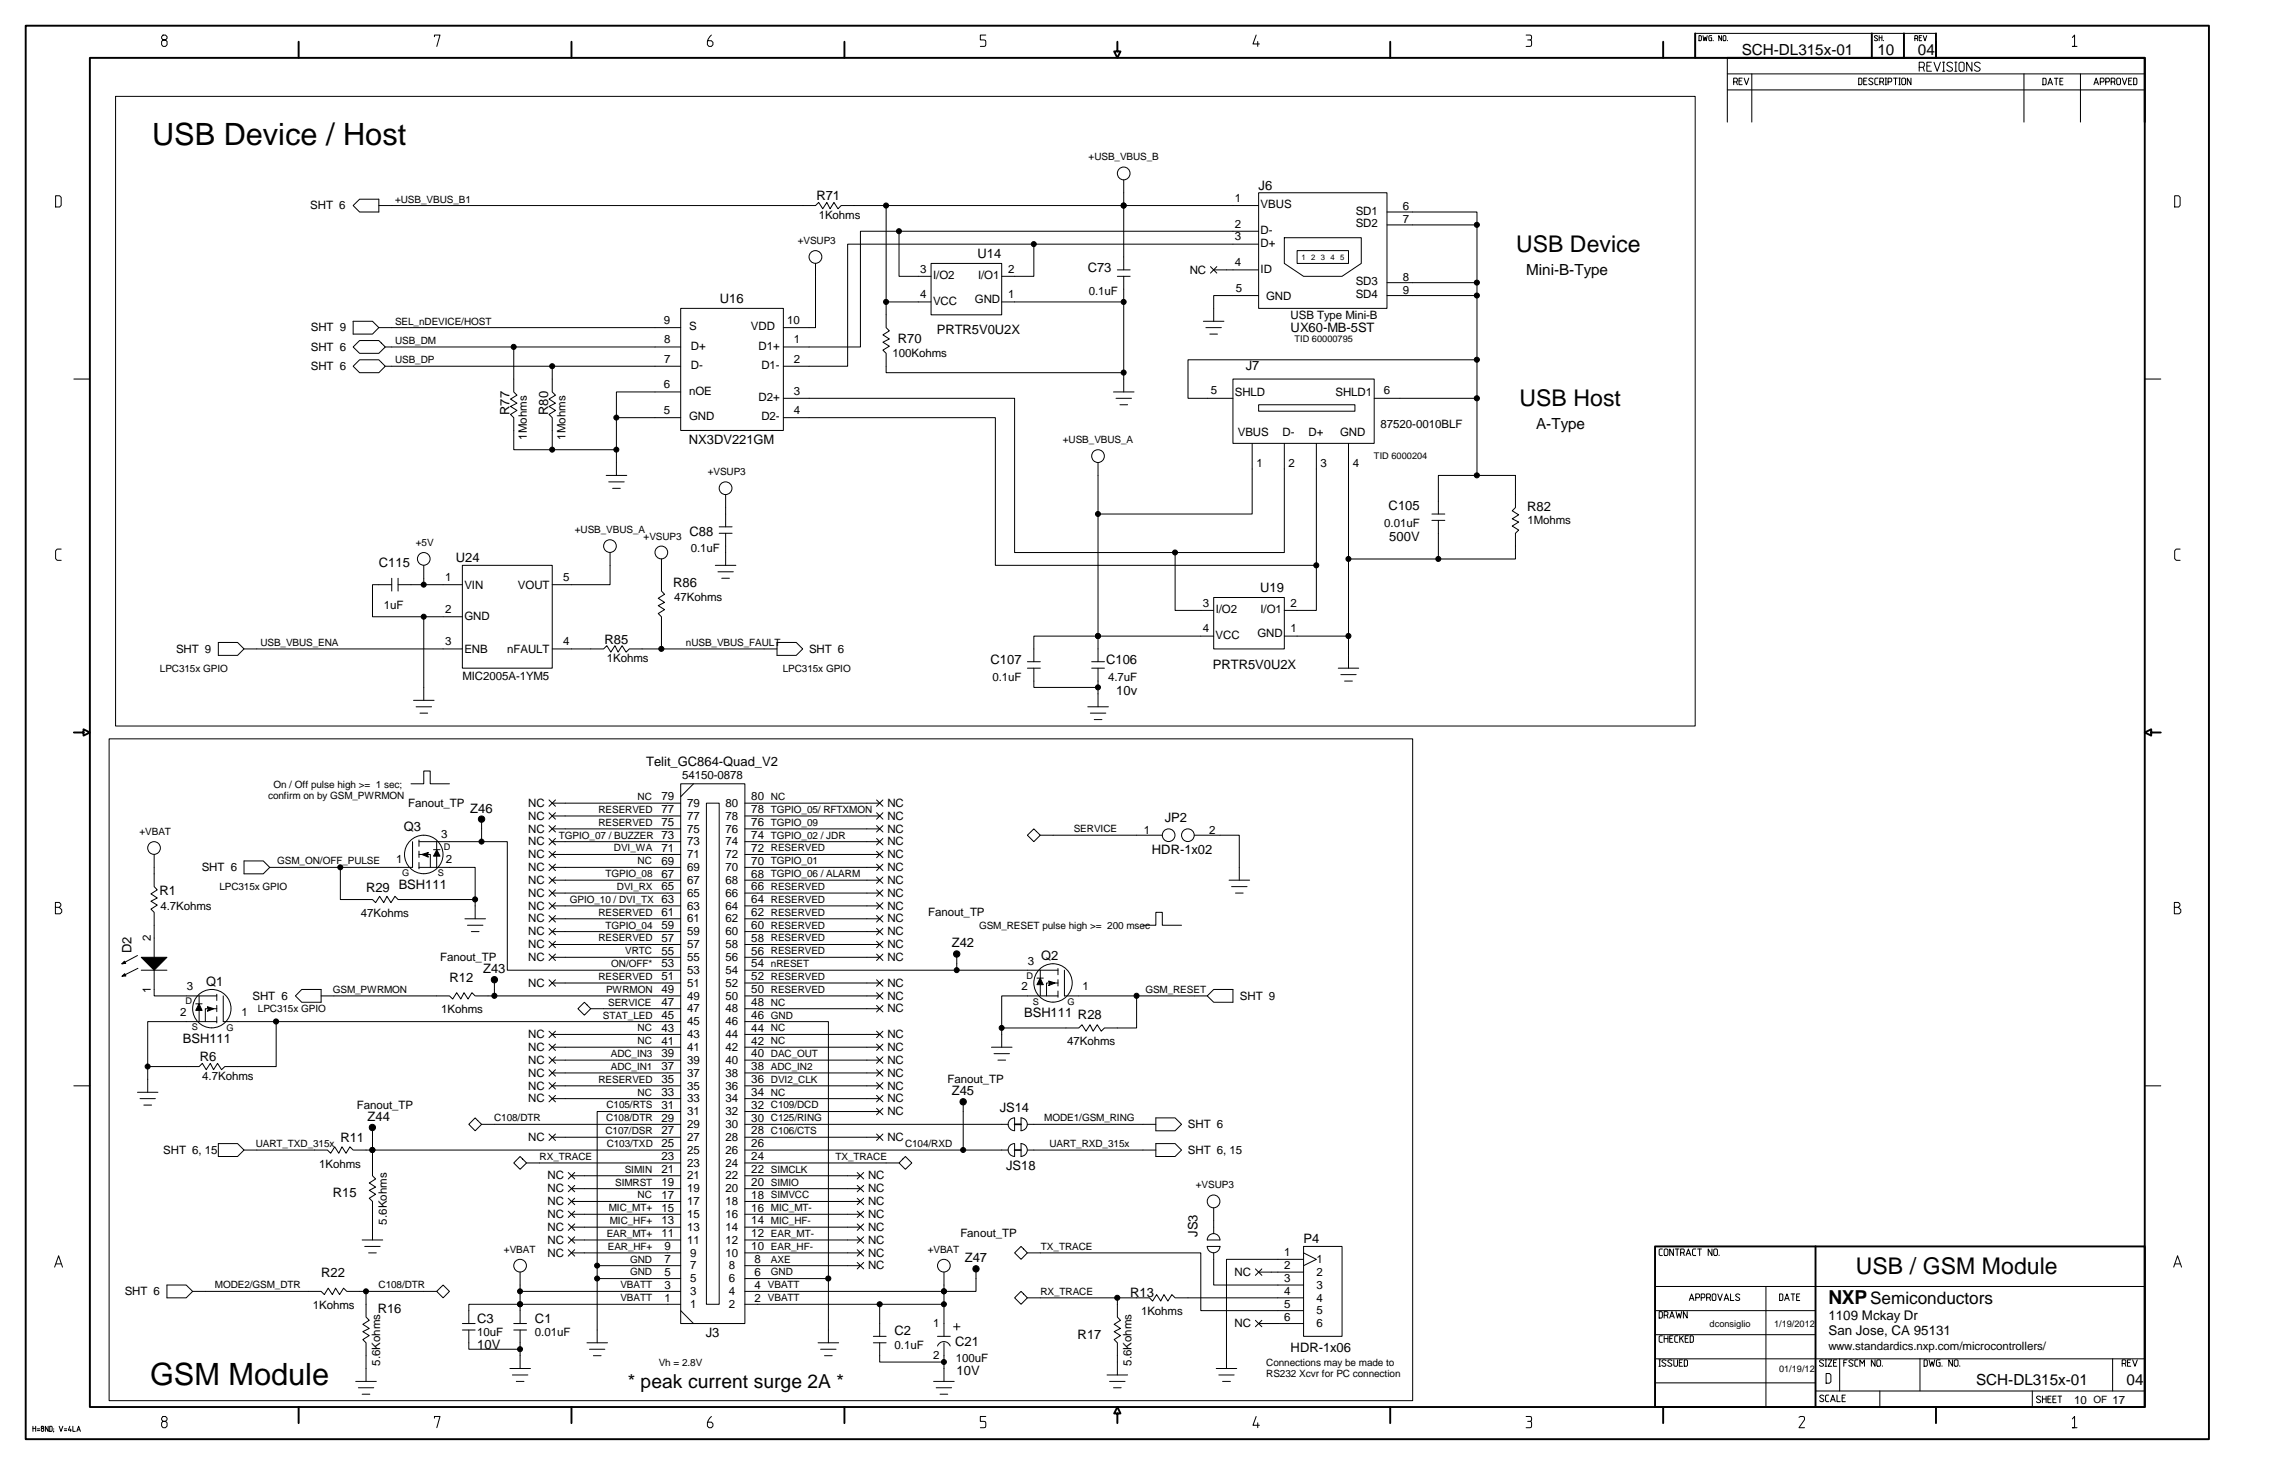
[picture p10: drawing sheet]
<svg xmlns="http://www.w3.org/2000/svg" width="432mm" height="279mm" viewBox="0 0 432 279" stroke-linecap="round" stroke-linejoin="round" font-family="sans-serif">
<defs><g id="words">
<g font-size="5.8">
<text x="29" y="27.6">USB Device / Host</text>
<text x="28.6" y="263.5">GSM Module</text>
</g>
<g font-size="4.4">
<text x="288.5" y="48">USB Device</text>
<text x="289.2" y="77.3">USB Host</text>
<text x="353.2" y="242.3">USB / GSM Module</text>
</g>
<g font-size="3.7">
<text x="348" y="248.1">NXP</text>
<text x="119.5" y="263.9">* peak current surge 2A *</text>
</g>
<text font-size="3.3" x="355.9" y="248">Semiconductors</text>
<g font-size="2.9">
<text x="331.4" y="10.4">SCH-DL315x-01</text>
<text x="357.3" y="10.4">10</text>
<text x="365" y="10.4">04</text>
<text x="290.4" y="52.3">Mini-B-Type</text>
<text x="292.3" y="81.6">A-Type</text>
<text x="376.1" y="263.4">SCH-DL315x-01</text>
<text x="404.7" y="263.4">04</text>
</g>
<g font-size="2.5">
<text x="155.4" y="38.1">R71</text>
<text x="239.5" y="36.2">J6</text>
<text x="186" y="49.1">U14</text>
<text x="207" y="51.7">C73</text>
<text x="137" y="57.7">U16</text>
<text x="170.9" y="65.2">R70</text>
<text x="178.3" y="63.6">PRTR5V0U2X</text>
<text x="245.6" y="63.1">UX60-MB-5ST</text>
<text x="237.1" y="70.4">J7</text>
<text x="97" y="78.9" transform="rotate(-90 97 78.9)">R77</text>
<text x="104.3" y="78.9" transform="rotate(-90 104.3 78.9)">R80</text>
<text x="131.1" y="84.4">NX3DV221GM</text>
<text x="131.2" y="101.9">C88</text>
<text x="264.3" y="97">C105</text>
<text x="290.6" y="97.2">R82</text>
<text x="72.1" y="107.9">C115</text>
<text x="86.7" y="106.9">U24</text>
<text x="264.4" y="102.9">500V</text>
<text x="128.1" y="111.6">R86</text>
<text x="239.8" y="112.7">U19</text>
<text x="115" y="122.4">R85</text>
<text x="188.5" y="126.3">C107</text>
<text x="210.5" y="126.3">C106</text>
<text x="230.8" y="127.1">PRTR5V0U2X</text>
<text x="212.4" y="132.2">10v</text>
<text x="123" y="145.7">Telit_GC864-Quad_V2</text>
<text x="89.5" y="154.5">Z46</text>
<text x="76.8" y="158.1">Q3</text>
<text x="221.7" y="156.3">JP2</text>
<text x="219.2" y="162.4">HDR-1x02</text>
<text x="30.3" y="170.3">R1</text>
<text x="69.7" y="169.7">R29 BSH111</text>
<text x="25" y="181.2" transform="rotate(-90 25 181.2)">D2</text>
<text x="91.9" y="185.1">Z43</text>
<text x="181.1" y="180.2">Z42</text>
<text x="198.1" y="182.6">Q2</text>
<text x="39.2" y="187.5">Q1</text>
<text x="85.5" y="186.8">R12</text>
<text x="194.9" y="193.5">BSH111 R28</text>
<text x="34.8" y="198.4">BSH111</text>
<text x="38.1" y="201.9">R6</text>
<text x="181.1" y="208.3">Z45</text>
<text x="70" y="213.2">Z44</text>
<text x="190.2" y="211.5">JS14</text>
<text x="64.8" y="217.3">R11</text>
<text x="63.3" y="227.7">R15</text>
<text x="191.5" y="222.5">JS18</text>
<text x="227.9" y="235.3" transform="rotate(-90 227.9 235.3)">JS3</text>
<text x="248.1" y="236.4">P4</text>
<text x="61.1" y="243">R22</text>
<text x="183.6" y="240.1">Z47</text>
<text x="71.9" y="249.7">R16</text>
<text x="90.8" y="251.5">C3</text>
<text x="101.8" y="251.5">C1</text>
<text x="215.1" y="246.6">R13</text>
<text x="348" y="251.1">1109 Mckay Dr</text>
<text x="90.8" y="256.6">10V</text>
<text x="134.3" y="254.2">J3</text>
<text x="170.2" y="254">C2</text>
<text x="181.8" y="256">C21</text>
<text x="205.1" y="254.6">R17</text>
<text x="245.6" y="257.2">HDR-1x06</text>
<text x="348" y="254">San Jose, CA 95131</text>
<text x="182.1" y="261.6">10V</text>
</g>
<g font-size="2.2">
<text x="59.1" y="39.8">SHT 6</text>
<text x="155.8" y="41.6">1Kohms</text>
<text x="235" y="38.4">1</text>
<text x="239.9" y="39.6">VBUS</text>
<text x="258" y="40.8">SD1</text>
<text x="267" y="40">6</text>
<text x="235" y="45.7">3</text>
<text x="235" y="43.3">2</text>
<text x="239.9" y="44.5">D-</text>
<text x="239.9" y="47">D+</text>
<text x="258" y="43.2">SD2</text>
<text x="267" y="42.4">7</text>
<text x="175.1" y="51.9">3</text>
<text x="177.6" y="53.1">I/O2</text>
<text x="186.1" y="53.1">I/O1</text>
<text x="191.9" y="51.9">2</text>
<text x="226.4" y="52">NC</text>
<text x="235" y="50.6">4</text>
<text x="239.9" y="51.9">ID</text>
<text x="267" y="53.4">8</text>
<text x="175.1" y="56.7">4</text>
<text x="177.6" y="58">VCC</text>
<text x="185.5" y="57.7">GND</text>
<text x="191.9" y="56.7">1</text>
<text x="207.2" y="56.2">0.1uF</text>
<text x="235.2" y="55.5">5</text>
<text x="240.9" y="57.1">GND</text>
<text x="258" y="56.7">SD4</text>
<text x="258" y="54.3">SD3</text>
<text x="267" y="55.9">9</text>
<text x="59.2" y="63">SHT 9</text>
<text x="126.3" y="61.6">9</text>
<text x="126.4" y="65.3">8</text>
<text x="131.1" y="62.8">S</text>
<text x="142.9" y="62.8">VDD</text>
<text x="149.8" y="61.6">10</text>
<text x="151.1" y="65.3">1</text>
<text x="245.6" y="60.6">USB Type Mini-B</text>
<text x="59.2" y="66.7">SHT 6</text>
<text x="59.2" y="70.4">SHT 6</text>
<text x="126.4" y="69">7</text>
<text x="131.5" y="66.5">D+</text>
<text x="131.5" y="70.2">D-</text>
<text x="144.3" y="66.5">D1+</text>
<text x="144.9" y="70.2">D1-</text>
<text x="151.1" y="69">2</text>
<text x="169.9" y="67.9">100Kohms</text>
<text x="126.3" y="73.9">6</text>
<text x="131.1" y="75.1">nOE</text>
<text x="144.3" y="76.3">D2+</text>
<text x="151.1" y="75.1">3</text>
<text x="230.4" y="75">5</text>
<text x="235" y="75.3">SHLD</text>
<text x="254.1" y="75.3">SHLD1</text>
<text x="263.3" y="75">6</text>
<text x="100.3" y="83.7" transform="rotate(-90 100.3 83.7)">1Mohms</text>
<text x="107.6" y="83.7" transform="rotate(-90 107.6 83.7)">1Mohms</text>
<text x="126.3" y="78.7">5</text>
<text x="131.1" y="80">GND</text>
<text x="144.9" y="80">D2-</text>
<text x="151.1" y="78.7">4</text>
<text x="235.6" y="82.9">VBUS</text>
<text x="244.1" y="82.9">D-</text>
<text x="249" y="82.9">D+</text>
<text x="255" y="82.8">GND</text>
<text x="262.7" y="81.3">87520-0010BLF</text>
<text x="239.1" y="88.9">1</text>
<text x="245.2" y="88.9">2</text>
<text x="251.3" y="88.9">3</text>
<text x="257.4" y="88.9">4</text>
<text x="263.4" y="100.1">0.01uF</text>
<text x="290.7" y="99.7">1Mohms</text>
<text x="131.4" y="105">0.1uF</text>
<text x="84.7" y="110.5">1</text>
<text x="88.4" y="112.1">VIN</text>
<text x="98.6" y="112">VOUT</text>
<text x="107.1" y="110.5">5</text>
<text x="73.1" y="115.9">1uF</text>
<text x="84.7" y="116.6">2</text>
<text x="88.4" y="117.9">GND</text>
<text x="128.3" y="114.3">47Kohms</text>
<text x="228.9" y="115.4">3</text>
<text x="231.4" y="116.6">I/O2</text>
<text x="239.9" y="116.6">I/O1</text>
<text x="245.6" y="115.4">2</text>
<text x="33.5" y="124.1">SHT 9</text>
<text x="84.7" y="122.7">3</text>
<text x="88.4" y="124.3">ENB</text>
<text x="96.5" y="124.2">nFAULT</text>
<text x="107.1" y="122.7">4</text>
<text x="115.5" y="126">1Kohms</text>
<text x="154" y="124.1">SHT 6</text>
<text x="228.9" y="120.3">4</text>
<text x="231.3" y="121.5">VCC</text>
<text x="239.3" y="121.2">GND</text>
<text x="245.6" y="120.3">1</text>
<text x="88" y="129.3">MIC2005A-1YM5</text>
<text x="188.9" y="129.5">0.1uF</text>
<text x="210.9" y="129.5">4.7uF</text>
<text x="129.8" y="148.3">54150-0878</text>
<text x="77.7" y="153.5">Fanout_TP</text>
<text x="100.5" y="155.9">NC</text>
<text x="100.5" y="153.5">NC</text>
<text x="125.9" y="152.2">79</text>
<text x="125.9" y="154.7">77</text>
<text x="130.7" y="155.9">77</text>
<text x="130.7" y="153.5">79</text>
<text x="138.1" y="155.9">78</text>
<text x="138.1" y="153.5">80</text>
<text x="143" y="152.2">80</text>
<text x="143" y="154.7">78</text>
<text x="168.9" y="155.9">NC</text>
<text x="168.9" y="153.5">NC</text>
<text x="83.9" y="159.4">3</text>
<text x="100.5" y="160.8">NC</text>
<text x="100.5" y="158.3">NC</text>
<text x="125.9" y="157.1">75</text>
<text x="125.9" y="159.6">73</text>
<text x="130.7" y="160.8">73</text>
<text x="130.7" y="158.3">75</text>
<text x="138.1" y="158.3">76</text>
<text x="138.1" y="160.8">74</text>
<text x="143" y="157.1">76</text>
<text x="143" y="159.6">74</text>
<text x="168.9" y="160.8">NC</text>
<text x="168.9" y="158.3">NC</text>
<text x="217.7" y="158.7">1</text>
<text x="230.1" y="158.7">2</text>
<text x="38.4" y="165.7">SHT 6</text>
<text x="75.4" y="164.2">1</text>
<text x="84.8" y="164.2">2</text>
<text x="100.5" y="165.7">NC</text>
<text x="100.5" y="163.2">NC</text>
<text x="125.9" y="162">71</text>
<text x="125.9" y="164.4">69</text>
<text x="125.9" y="166.9">67</text>
<text x="130.7" y="165.7">69</text>
<text x="130.7" y="163.2">71</text>
<text x="138.1" y="163.2">72</text>
<text x="138.1" y="165.7">70</text>
<text x="143" y="162">72</text>
<text x="143" y="164.4">70</text>
<text x="143" y="166.9">68</text>
<text x="168.9" y="165.7">NC</text>
<text x="168.9" y="163.2">NC</text>
<text x="30.5" y="173">4.7Kohms</text>
<text x="100.5" y="173">NC</text>
<text x="100.5" y="170.6">NC</text>
<text x="100.5" y="168.1">NC</text>
<text x="125.9" y="169.3">65</text>
<text x="125.9" y="171.8">63</text>
<text x="130.7" y="173">63</text>
<text x="130.7" y="170.6">65</text>
<text x="130.7" y="168.1">67</text>
<text x="138.1" y="168.1">68</text>
<text x="138.1" y="170.6">66</text>
<text x="138.1" y="173">64</text>
<text x="143" y="169.3">66</text>
<text x="143" y="171.8">64</text>
<text x="168.9" y="173">NC</text>
<text x="168.9" y="170.6">NC</text>
<text x="168.9" y="168.1">NC</text>
<text x="28.7" y="179" transform="rotate(-90 28.7 179)">2</text>
<text x="68.7" y="174.4">47Kohms</text>
<text x="100.5" y="177.9">NC</text>
<text x="100.5" y="175.5">NC</text>
<text x="125.9" y="174.2">61</text>
<text x="125.9" y="176.7">59</text>
<text x="125.9" y="179.1">57</text>
<text x="130.7" y="177.9">59</text>
<text x="130.7" y="175.5">61</text>
<text x="138.1" y="175.5">62</text>
<text x="138.1" y="177.9">60</text>
<text x="143" y="174.2">62</text>
<text x="143" y="176.7">60</text>
<text x="143" y="179.1">58</text>
<text x="168.9" y="177.9">NC</text>
<text x="168.9" y="175.5">NC</text>
<text x="176.7" y="174.2">Fanout_TP</text>
<text x="83.8" y="182.8">Fanout_TP</text>
<text x="100.5" y="182.8">NC</text>
<text x="100.5" y="180.3">NC</text>
<text x="125.9" y="181.6">55</text>
<text x="125.9" y="184">53</text>
<text x="130.7" y="185.2">53</text>
<text x="130.7" y="182.8">55</text>
<text x="130.7" y="180.3">57</text>
<text x="138.1" y="180.3">58</text>
<text x="138.1" y="182.8">56</text>
<text x="138.1" y="185.2">54</text>
<text x="143" y="181.6">56</text>
<text x="143" y="184">54</text>
<text x="168.9" y="182.8">NC</text>
<text x="168.9" y="180.3">NC</text>
<text x="195.6" y="183.5">3</text>
<text x="28.7" y="188.8" transform="rotate(-90 28.7 188.8)">1</text>
<text x="35.5" y="188.4">3</text>
<text x="48" y="190.1">SHT 6</text>
<text x="100.5" y="187.7">NC</text>
<text x="125.9" y="186.4">51</text>
<text x="125.9" y="188.9">49</text>
<text x="125.9" y="191.3">47</text>
<text x="130.7" y="190.1">49</text>
<text x="130.7" y="187.7">51</text>
<text x="138.1" y="187.7">52</text>
<text x="138.1" y="190.1">50</text>
<text x="143" y="186.4">52</text>
<text x="143" y="188.9">50</text>
<text x="143" y="191.3">48</text>
<text x="168.9" y="190.1">NC</text>
<text x="168.9" y="187.7">NC</text>
<text x="194.4" y="188.4">2</text>
<text x="206" y="188.4">1</text>
<text x="236" y="190.1">SHT 9</text>
<text x="34.3" y="193.3">2</text>
<text x="45.9" y="193.3">1</text>
<text x="83.9" y="192.7">1Kohms</text>
<text x="100.5" y="197.4">NC</text>
<text x="125.9" y="193.8">45</text>
<text x="125.9" y="196.2">43</text>
<text x="130.7" y="197.4">43</text>
<text x="130.7" y="195">45</text>
<text x="130.7" y="192.6">47</text>
<text x="138.1" y="192.6">48</text>
<text x="138.1" y="195">46</text>
<text x="138.1" y="197.4">44</text>
<text x="143" y="193.8">46</text>
<text x="143" y="196.2">44</text>
<text x="168.9" y="197.4">NC</text>
<text x="168.9" y="192.6">NC</text>
<text x="100.5" y="202.3">NC</text>
<text x="100.5" y="199.9">NC</text>
<text x="125.9" y="198.7">41</text>
<text x="125.9" y="201.1">39</text>
<text x="125.9" y="203.6">37</text>
<text x="130.7" y="202.3">39</text>
<text x="130.7" y="199.9">41</text>
<text x="138.1" y="202.3">40</text>
<text x="138.1" y="199.9">42</text>
<text x="143" y="198.7">42</text>
<text x="143" y="201.1">40</text>
<text x="143" y="203.6">38</text>
<text x="168.9" y="202.3">NC</text>
<text x="168.9" y="199.9">NC</text>
<text x="203.1" y="198.8">47Kohms</text>
<text x="38.5" y="205.4">4.7Kohms</text>
<text x="100.5" y="209.7">NC</text>
<text x="100.5" y="207.2">NC</text>
<text x="100.5" y="204.8">NC</text>
<text x="125.9" y="206">35</text>
<text x="125.9" y="208.4">33</text>
<text x="130.7" y="204.8">37</text>
<text x="130.7" y="207.2">35</text>
<text x="130.7" y="209.7">33</text>
<text x="138.1" y="209.7">34</text>
<text x="138.1" y="207.2">36</text>
<text x="138.1" y="204.8">38</text>
<text x="143" y="206">36</text>
<text x="143" y="208.4">34</text>
<text x="168.9" y="209.7">NC</text>
<text x="168.9" y="207.2">NC</text>
<text x="168.9" y="204.8">NC</text>
<text x="180.3" y="206">Fanout_TP</text>
<text x="67.9" y="210.9">Fanout_TP</text>
<text x="125.9" y="210.9">31</text>
<text x="125.9" y="213.3">29</text>
<text x="125.9" y="215.8">27</text>
<text x="130.7" y="212.1">31</text>
<text x="130.7" y="214.5">29</text>
<text x="138.1" y="214.5">30</text>
<text x="138.1" y="212.1">32</text>
<text x="143" y="210.9">32</text>
<text x="143" y="213.3">30</text>
<text x="143" y="215.8">28</text>
<text x="168.9" y="212.1">NC</text>
<text x="226.1" y="214.5">SHT 6</text>
<text x="31.1" y="219.4">SHT 6, 15</text>
<text x="100.5" y="217">NC</text>
<text x="125.9" y="218.2">25</text>
<text x="125.9" y="220.7">23</text>
<text x="130.7" y="217">27</text>
<text x="130.7" y="219.4">25</text>
<text x="130.7" y="221.9">23</text>
<text x="138.1" y="221.9">24</text>
<text x="138.1" y="219.4">26</text>
<text x="138.1" y="217">28</text>
<text x="143" y="218.2">26</text>
<text x="143" y="220.7">24</text>
<text x="168.9" y="217">NC</text>
<text x="226.1" y="219.4">SHT 6, 15</text>
<text x="60.7" y="222.1">1Kohms</text>
<text x="104.2" y="226.8">NC</text>
<text x="104.2" y="224.3">NC</text>
<text x="125.9" y="223.1">21</text>
<text x="125.9" y="225.6">19</text>
<text x="125.9" y="228">17</text>
<text x="130.7" y="224.3">21</text>
<text x="130.7" y="226.8">19</text>
<text x="138.1" y="226.8">20</text>
<text x="138.1" y="224.3">22</text>
<text x="143" y="223.1">22</text>
<text x="143" y="225.6">20</text>
<text x="143" y="228">18</text>
<text x="165.2" y="226.8">NC</text>
<text x="165.2" y="224.3">NC</text>
<text x="73.6" y="232.9" transform="rotate(-90 73.6 232.9)">5.6Kohms</text>
<text x="104.2" y="231.7">NC</text>
<text x="104.2" y="229.2">NC</text>
<text x="125.9" y="230.4">15</text>
<text x="125.9" y="232.9">13</text>
<text x="130.7" y="229.2">17</text>
<text x="130.7" y="231.7">15</text>
<text x="138.1" y="231.7">16</text>
<text x="138.1" y="229.2">18</text>
<text x="143" y="230.4">16</text>
<text x="143" y="232.9">14</text>
<text x="165.2" y="231.7">NC</text>
<text x="165.2" y="229.2">NC</text>
<text x="104.2" y="239">NC</text>
<text x="104.2" y="236.6">NC</text>
<text x="104.2" y="234.1">NC</text>
<text x="125.9" y="235.3">11</text>
<text x="126.5" y="237.8">9</text>
<text x="130.7" y="234.1">13</text>
<text x="130.7" y="236.6">11</text>
<text x="131.4" y="239">9</text>
<text x="138.1" y="239">10</text>
<text x="138.1" y="236.6">12</text>
<text x="138.1" y="234.1">14</text>
<text x="143" y="235.3">12</text>
<text x="143" y="237.8">10</text>
<text x="165.2" y="239">NC</text>
<text x="165.2" y="236.6">NC</text>
<text x="165.2" y="234.1">NC</text>
<text x="182.8" y="235.3">Fanout_TP</text>
<text x="244.4" y="239">1</text>
<text x="126.5" y="240.2">7</text>
<text x="126.5" y="242.7">5</text>
<text x="126.5" y="245.1">3</text>
<text x="131.4" y="241.4">7</text>
<text x="131.4" y="243.9">5</text>
<text x="138.7" y="243.9">6</text>
<text x="138.7" y="241.4">8</text>
<text x="143.6" y="240.2">8</text>
<text x="143.6" y="242.7">6</text>
<text x="143.6" y="245.1">4</text>
<text x="165.2" y="241.4">NC</text>
<text x="234.9" y="242.7">NC</text>
<text x="244.4" y="241.4">2</text>
<text x="244.4" y="243.9">3</text>
<text x="250.5" y="240.2">1</text>
<text x="250.5" y="242.7">2</text>
<text x="250.5" y="245.1">3</text>
<text x="23.7" y="246.3">SHT 6</text>
<text x="59.5" y="248.9">1Kohms</text>
<text x="126.5" y="247.5">1</text>
<text x="131.4" y="246.3">3</text>
<text x="131.4" y="248.8">1</text>
<text x="138.7" y="248.8">2</text>
<text x="138.7" y="246.3">4</text>
<text x="143.6" y="247.5">2</text>
<text x="217.1" y="250.2">1Kohms</text>
<text x="244.4" y="246.3">4</text>
<text x="244.4" y="248.8">5</text>
<text x="244.4" y="251.2">6</text>
<text x="250.5" y="247.5">4</text>
<text x="250.5" y="250">5</text>
<text x="90.8" y="254.1">10uF</text>
<text x="101.8" y="254.1">0.01uF</text>
<text x="170.2" y="256.5">0.1uF</text>
<text x="177.6" y="252.5">1</text>
<text x="234.9" y="252.4">NC</text>
<text x="250.5" y="252.4">6</text>
<text x="348" y="256.7">www.standardics.nxp.com/microcontrollers/</text>
<text x="72.4" y="259.8" transform="rotate(-90 72.4 259.8)">5.6Kohms</text>
<text x="177.6" y="258.5">2</text>
<text x="181.9" y="259.1">100uF</text>
<text x="215.3" y="259.8" transform="rotate(-90 215.3 259.8)">5.6Kohms</text>
<text x="394.7" y="267">10</text>
<text x="402" y="267">17</text>
</g>
<g font-size="1.9">
<text x="207.2" y="30.5">+USB_VBUS_B</text>
<text x="75.2" y="38.5">+USB_VBUS_B1</text>
<text x="151.8" y="46.4">+VSUP3</text>
<text x="75.2" y="65.4">USB_DM</text>
<text x="75.2" y="61.7">SEL_nDEVICE/HOST</text>
<text x="75.2" y="69.1">USB_DP</text>
<text x="202.3" y="84.3">+USB_VBUS_A</text>
<text x="134.7" y="90.4">+VSUP3</text>
<text x="109.4" y="101.4">+USB_VBUS_A</text>
<text x="79.1" y="103.8">+5V</text>
<text x="122.5" y="102.6">+VSUP3</text>
<text x="49.6" y="122.9">USB_VBUS_ENA</text>
<text x="130.5" y="122.9">nUSB_VBUS_FAULT</text>
<text x="30.4" y="127.7">LPC315x GPIO</text>
<text x="149" y="127.7">LPC315x GPIO</text>
<text x="52" y="149.9">On / Off pulse high &gt;= 1 sec;</text>
<text x="51" y="152">confirm on by GSM_PWRMON</text>
<text x="113.9" y="154.6">RESERVED</text>
<text x="121.3" y="152.2">NC</text>
<text x="146.7" y="152.2">NC</text>
<text x="146.7" y="154.6">TGPIO_05/ RFTXMON</text>
<text x="26.5" y="158.8">+VBAT</text>
<text x="106.4" y="159.5">TGPIO_07 / BUZZER</text>
<text x="113.9" y="157.1">RESERVED</text>
<text x="116.8" y="161.9">DVI_WA</text>
<text x="146.7" y="159.5">TGPIO_02 / JDR</text>
<text x="146.7" y="161.9">RESERVED</text>
<text x="146.7" y="157.1">TGPIO_09</text>
<text x="204.3" y="158.3">SERVICE</text>
<text x="52.8" y="164.4">GSM_ON/OFF_PULSE</text>
<text x="115.2" y="166.8">TGPIO_08</text>
<text x="121.3" y="164.4">NC</text>
<text x="146.7" y="164.4">TGPIO_01</text>
<text x="146.7" y="166.8">TGPIO_06 / ALARM</text>
<text x="41.7" y="169.3">LPC315x GPIO</text>
<text x="108.4" y="171.7">GPIO_10 / DVI_TX</text>
<text x="117.4" y="169.3">DVI_RX</text>
<text x="146.7" y="169.3">RESERVED</text>
<text x="146.7" y="171.7">RESERVED</text>
<text x="113.9" y="174.2">RESERVED</text>
<text x="113.9" y="179">RESERVED</text>
<text x="115.2" y="176.6">TGPIO_04</text>
<text x="146.7" y="179">RESERVED</text>
<text x="146.7" y="176.6">RESERVED</text>
<text x="146.7" y="174.2">RESERVED</text>
<text x="186.3" y="176.6">GSM_RESET pulse high &gt;= 200 msec</text>
<text x="116.3" y="183.9">ON/OFF*</text>
<text x="119" y="181.5">VRTC</text>
<text x="146.7" y="183.9">nRESET</text>
<text x="146.7" y="181.5">RESERVED</text>
<text x="63.3" y="188.8">GSM_PWRMON</text>
<text x="113.9" y="186.4">RESERVED</text>
<text x="115.3" y="188.8">PWRMON</text>
<text x="115.7" y="191.3">SERVICE</text>
<text x="146.7" y="188.8">RESERVED</text>
<text x="146.7" y="191.3">NC</text>
<text x="146.7" y="186.4">RESERVED</text>
<text x="218" y="188.8">GSM_RESET</text>
<text x="49.1" y="192.5">LPC315x GPIO</text>
<text x="114.7" y="193.7">STAT_LED</text>
<text x="121.3" y="196.2">NC</text>
<text x="146.7" y="196.2">NC</text>
<text x="146.7" y="193.7">GND</text>
<text x="116.2" y="203.5">ADC_IN1</text>
<text x="116.2" y="201.1">ADC_IN3</text>
<text x="121.3" y="198.6">NC</text>
<text x="146.7" y="203.5">ADC_IN2</text>
<text x="146.7" y="198.6">NC</text>
<text x="146.7" y="201.1">DAC_OUT</text>
<text x="113.9" y="205.9">RESERVED</text>
<text x="121.3" y="208.4">NC</text>
<text x="146.7" y="208.4">NC</text>
<text x="146.7" y="205.9">DVI2_CLK</text>
<text x="94" y="213.3">C108/DTR</text>
<text x="115.2" y="215.7">C107/DSR</text>
<text x="115.3" y="213.3">C108/DTR</text>
<text x="115.4" y="210.8">C105/RTS</text>
<text x="146.7" y="213.3">C125/RING</text>
<text x="146.7" y="210.8">C109/DCD</text>
<text x="146.7" y="215.7">C106/CTS</text>
<text x="198.7" y="213.3">MODE1/GSM_RING</text>
<text x="48.7" y="218.2">UART_TXD_315x</text>
<text x="102.7" y="220.6">RX_TRACE</text>
<text x="115.5" y="218.2">C103/TXD</text>
<text x="159" y="220.6">TX_TRACE</text>
<text x="172.2" y="218.2">C104/RXD</text>
<text x="199.7" y="218.2">UART_RXD_315x</text>
<text x="117.1" y="225.5">SIMRST</text>
<text x="118.9" y="223.1">SIMIN</text>
<text x="121.3" y="227.9">NC</text>
<text x="146.7" y="223.1">SIMCLK</text>
<text x="146.7" y="225.5">SIMIO</text>
<text x="146.7" y="227.9">SIMVCC</text>
<text x="227.6" y="226">+VSUP3</text>
<text x="115.9" y="230.4">MIC_MT+</text>
<text x="116.1" y="232.8">MIC_HF+</text>
<text x="146.7" y="230.4">MIC_MT-</text>
<text x="146.7" y="232.8">MIC_HF-</text>
<text x="95.9" y="238.3">+VBAT</text>
<text x="115.5" y="235.3">EAR_MT+</text>
<text x="115.7" y="237.7">EAR_HF+</text>
<text x="146.7" y="237.7">EAR_HF-</text>
<text x="146.7" y="235.3">EAR_MT-</text>
<text x="176.6" y="238.3">+VBAT</text>
<text x="198.1" y="237.7">TX_TRACE</text>
<text x="40.9" y="245">MODE2/GSM_DTR</text>
<text x="72.1" y="245">C108/DTR</text>
<text x="118.1" y="245">VBATT</text>
<text x="119.9" y="242.6">GND</text>
<text x="119.9" y="240.2">GND</text>
<text x="146.1" y="245">VBATT</text>
<text x="146.7" y="242.6">GND</text>
<text x="146.7" y="240.2">AXE</text>
<text x="118.1" y="247.5">VBATT</text>
<text x="146.1" y="247.5">VBATT</text>
<text x="198" y="246.3">RX_TRACE</text>
<text x="125.3" y="259.7">Vh = 2.8V</text>
<text x="241" y="259.9">Connections may be made to</text>
<text x="241" y="262">RS232 Xcvr for PC connection</text>
<text x="398.4" y="266.9">OF</text>
</g>
<g font-size="1.8">
<text x="246.3" y="65.1">TID 60000795</text>
<text x="261.5" y="87.4">TID 6000204</text>
<text x="84.4" y="161.7">D</text>
<text x="76.5" y="166.7">G</text>
<text x="83.3" y="166.7">S</text>
<text x="35.3" y="191.1">D</text>
<text x="195.4" y="186.2">D</text>
<text x="196.6" y="191.1">S</text>
<text x="203.2" y="191.1">G</text>
<text x="36.5" y="196">S</text>
<text x="43.1" y="196">G</text>
<text x="325.4" y="252.3">dconsiglio</text>
<text x="337.6" y="252.3">1/19/2012</text>
<text x="338.6" y="260.9">01/19/12</text>
</g>
<g font-size="1.5">
<text x="247.7" y="49.4">1</text>
<text x="249.5" y="49.4">2</text>
<text x="251.4" y="49.4">3 4</text>
<text x="255" y="49.4">5</text>
</g>
</g></defs>
<g fill="none" stroke="#000" stroke-width=".19">
<path d="M22 18.3h300.6v119.8h-300.6zM31 6.7l-.2 .3v.3l.2 .3h.5l.3 .3v.6l-.3 .3h-.5l-.2-.3v-.6l.2-.3h.5l.3-.3v-.3l-.3-.3zM82.7 7v-.3h1l-.6 2.1M135.4 6.7a1.99 1.99 0 0 0-.8 1.8l.3 .3h.5l.3-.3v-.4l-.3-.4h-.6M187.6 6.7h-1v.9h.7l.3 .3-.1 .8-.9 .1M239.1 6.7l-.7 1.7h1.3M239.4 7.9v.9M290.4 6.7h.8a.51 .51 0 0 1 .3 .4 .51 .51 0 0 1-.3 .5M290.7 7.6l.7 .1 .1 .8-.3 .3h-.8M323.3 6.8h.4l.1 .1v.7l-.1 .1h-.4zM324.1 6.8l.2 .9 .2-.6 .2 .6 .2-.9M325.7 6.8h-.4l-.1 .1v.7l.1 .1h.4v-.5h-.2"/>
<path d="M326 7.7h.1M327.6 6.8v.9l-.5-.9v.9M328 6.8h.3l.1 .1-.1 .8h-.3l-.1-.1v-.7zM328.7 7.7h.1M329.9 15.6h.6l.1-.2v-.4l-.1-.1h-.6v1.2M330.5 15.6l.1 .5M330.9 15.4h.5M331.6 14.9h-.7v1.2h.7M331.9 14.9l.5 1.2 .4-1.2M353.7 14.9h.5l.1 .1v.9l-.1 .2h-.5zM354.7 15.4h.4M355.3 14.9h-.6v1.2h.6"/>
<path d="M356.4 15a.49 .49 0 0 0-.8 .1l.7 .6 .1 .1-.1 .2a.49 .49 0 0 1-.7-.1M357.3 6.9l-.2-.1h-.3v.3l.5 .4-.2 .2-.4-.1M357.4 14.9h-.4l-.2 .1v.9l.2 .2h.4M357.6 6.8v.9M357.6 7.2h.5M357.7 15.6h.6l.1-.2v-.4l-.1-.1h-.6v1.2M358.1 6.8v.9M358.3 15.6l.1 .5M358.4 7.7h.1M358.7 16.1h.3M358.7 14.9h.3M358.9 14.9v1.2"/>
<path d="M359.3 15.6h.5l.2-.2v-.4l-.2-.1h-.5v1.2M360.3 14.9h.8M360.7 14.9v1.2M361.4 16.1h.2M361.4 14.9h.2M361.5 14.9v1.2M362.1 14.9h.4l.1 .1v.9l-.1 .2h-.4l-.2-.2v-.9zM363.7 14.9v1.2l-.7-1.2v1.2M364.4 7.3h.4l.1-.1-.1-.4h-.4v.9M364.8 7.3l.1 .4M365.2 12.8h.8l.2-.2v-.5l-.2-.3h-.8v1.7M365.2 7.2h.4"/>
<path d="M365.7 6.8h-.5v.9h.5M366 12.8l.2 .7M366 6.8l.3 .9 .4-.9M366.7 12.6h.6M367.6 11.8h-.9v1.7h.9M368 11.8l.7 1.7 .6-1.7M368.4 6.3h-45.8v4.7h45.8M369.7 13.5h.4M369.7 11.8h.4M369.9 11.8v1.7M371.6 12.1a.65 .65 0 0 0-1.1 .1l.1 .2 .9 .5 .1 .3-.1 .2a.7 .7 0 0 1-1-.1M372 13.5h.4"/>
<path d="M372 11.8h.4M372.2 11.8v1.7M372.8 12.1l.3-.3h.4l.3 .3v1.2l-.3 .2h-.4l-.3-.2zM375.3 11.8v1.7l-1-1.7v1.7M376.9 12.1a.65 .65 0 0 0-1.1 .1l.1 .2 .8 .5 .2 .3-.2 .2a.67 .67 0 0 1-.9-.1M388.8 14.9h.4l.2 .1v.9l-.2 .2h-.4zM389.7 16.1l.5-1.2 .4 1.2M389.9 15.8h.5M390.9 14.9h.7M391.3 14.9v1.2M392 15.4h.4M392.6 14.9h-.6v1.2h.6"/>
<path d="M394.4 7.1l.4-.4v2.1h-.4h.9M398.5 16.1l.4-1.2 .5 1.2M398.7 15.7h.5M399.7 15.6h.5l.2-.2v-.4l-.2-.1h-.5v1.2M400.7 15.6h.6l.1-.2v-.4l-.1-.1h-.6v1.2M401.8 15.6h.5l.2-.2v-.4l-.2-.1h-.5v1.2M402.3 15.6l.2 .5M403 14.9h.4l.1 .1v.9l-.1 .2h-.4l-.2-.2v-.9zM403.9 14.9l.4 1.2 .4-1.2M405.1 15.4h.4M405.7 14.9h-.6v1.2h.6M406 14.9h.5l.2 .1v.9l-.2 .2h-.5z"/>
<path d="M10.6 37.2h.7l.3 .3v1.6l-.3 .3h-.7zM67.2 39.1l1.2-1.2h3.7v2.4h-3.7zM72.1 39.1h83.1l.6-.6 .8 1.2 .8-1.2 .6 1.2 .7-1.2 .8 1.2 .6-.6h79.4M168.6 39.1v23.2l.6 .6-1.2 .8 1.2 .8-1.2 .6 1.2 .7-1.2 .8 .6 .6v3.7h45.2M213.8 34.2v17.1M239.5 36.7h24.4v22h-24.4zM413.9 37.2h.7l.3 .3v1.6l-.3 .3h-.7zM129.5 58.7h19.6v23.2h-19.6zM155.2 50.1v12.2h-6.1M168.6 57.4h8.6M171.1 44v8.6h6.1M177.2 50.1h13.4v9.8h-13.4z"/>
<path d="M190.6 57.4h23.2M196.7 46.4v6.2h-6.1M212.6 51.3h2.5M212.6 52.6h2.5M213.8 52.6v21.9M230.4 50.7l1.2 1.2M231.6 50.7l-1.2 1.2M239.5 56.2h-8.5v4.9M239.5 46.4h-78.2v23.3h-12.2M239.5 44h-75.8v22h-14.6M239.5 51.3h-8.5M244.4 45.2h14.7v4.9l-3.7 2.5h-7.3l-3.7-2.5z"/>
<path d="M246.8 47.7h9.8v2.4h-9.8zM263.9 40.3h17.2v50.1M263.9 53.8h17.2M263.9 56.2h17.2M263.9 42.8h17.2M67.2 61.1h3.7l1.2 1.2-1.2 1.2h-3.7zM68.4 64.8h3.7l1.2 1.2-1.2 1.2h-3.7l-1.2-1.2zM68.4 68.4h3.7l1.2 1.3-1.2 1.2h-3.7l-1.2-1.2zM72.1 62.3h57.4M73.3 69.7h56.2M97.8 66v8.5l.6 .7-1.2 .7 1.2 .8-1.2 .6 1.2 .8-1.2 .7 .6 .6v6.1h19.5M105.1 69.7v4.8l.6 .7-1.2 .7 1.2 .8-1.2 .6 1.2 .8-1.2 .7 .6 .6v6.1"/>
<path d="M117.3 79.4h12.2M129.5 74.5h-12.2v15.9M129.5 66h-56.2M149.1 75.8h44v29.3h51.3v-20.8M149.1 79.4h40.3v28.1h61.1M211.9 74.5h3.9M212.4 75.8h2.9M213.1 77h1.5M229 61.1h3.9M229.5 62.3h2.9M230.2 63.5h1.5M234.6 72.1h26.9v12.2h-26.9z"/>
<path d="M239.5 77h18.4v1.2h-18.4zM261.5 75.8h19.6M281.1 68.4h-55v7.4h8.5M115.4 90.4h3.9M115.8 91.7h3M116.6 92.9h1.4M138.1 94.1v6.1M209 88v37.9M238.3 84.3v13.5h-29.3M250.5 84.3v31.8h-6.1M256.6 84.3v42.8M272.5 97.8h2.5"/>
<path d="M272.5 99h2.5M273.7 97.8v-7.4h14.7v6.1l-.6 .7 1.2 .7-1.2 .8 1.2 .6-1.2 .8 1.2 .7-.6 .6v4.9h-31.8M273.7 99v7.3M11.6 104.4h-.7l-.3 .4v1.5l.3 .3h.7M74.5 111.2h-3.6v6.1h17.1M74.5 110v2.4M75.8 111.2h12.2M75.8 110v2.4M80.6 117.3v15.9M80.6 107.5v3.7M88 107.5h17.1v19.6h-17.1zM116.1 105.1v6.1h-11"/>
<path d="M125.9 106.3v6.1l.6 .6-1.2 .8 1.2 .8-1.2 .6 1.2 .8-1.2 .7 .6 .6v6.1M136.1 107.5h3.9M136.6 108.8h3M136.9 101.4h2.4M136.9 100.2h2.4M137.4 110h1.4M138.1 101.4v6.1M223.6 105.1v11h7.4M231 113.6h13.4v9.8h-13.4zM414.9 104.4h-.8l-.2 .4v1.5l.2 .3h.8M41.6 122.2h3.6l1.2 1.2-1.2 1.3h-3.6zM46.4 123.4h41.6"/>
<path d="M78.7 133.2h3.9M79.2 134.4h2.9M79.9 135.6h1.5M105.1 123.4h9.8l.6-.6 .7 1.2 .8-1.2 .6 1.2 .8-1.2 .7 1.2 .7-.6h28.1M147.9 122.2h3.6l1.3 1.2-1.3 1.3h-3.6zM195.5 125.9h2.5M195.5 127.1h2.5M196.7 127.1v3.6h12.3M207 134.4h3.9M207.5 135.6h2.9M207.8 125.9h2.4M207.8 127.1h2.4"/>
<path d="M208.2 136.9h1.5M209 127.1v7.3M231 121h-34.3v4.9M244.4 121h12.2M254.7 127.1h3.9M255.2 128.3h2.9M255.9 129.5h1.5M20.8 140.5h248v125.9h-248zM78.2 149.1h2.4v-2.5h1.3v2.5h3.6M79.7 159.8v1.2M91.7 156.4v3.7M104.5 159.5l1.2 1.2"/>
<path d="M104.5 157l1.2 1.2M104.5 154.6l1.2 1.2M104.5 152.1l1.2 1.3M105.7 159.5l-1.2 1.2M105.7 157l-1.2 1.2M105.7 154.6l-1.2 1.2M105.7 152.1l-1.2 1.3M129.5 157.6h-24.4M129.5 155.2h-24.4M129.5 152.8h-24.4M129.5 149.1h12.3v102.6h-12.3zM132 149.1l-2.5 2.4"/>
<path d="M134.4 152.8h2.5v95.3h-2.5zM141.8 157.6h25.6M141.8 155.2h25.6M141.8 152.8h25.6M166.8 159.5l1.2 1.2M166.8 157l1.2 1.2M166.8 154.6l1.2 1.2M166.8 152.1l1.2 1.3M168 159.5l-1.2 1.2M168 157l-1.2 1.2M168 154.6l-1.2 1.2M168 152.1l-1.2 1.3"/>
<path d="M195.5 158.9l1.2-1.3 1.3 1.3-1.3 1.2zM198 158.9h23.2M227.3 158.9h8.5v8.5M10.5 172.6h.8l.3-.3v-.3l-.3-.4h-.8v2.2h.9l.3-.3v-.5l-.4-.4M29.3 162.5v6.1l.6 .6-1.2 .8 1.2 .8-1.2 .6 1.2 .7-1.2 .8 .6 .6v8.6M46.4 163.7h3.7l1.2 1.3-1.2 1.2h-3.7zM64.8 165v6.1h6.1l.6 .6 .7-1.2 .8 1.2 .6-1.2 .8 1.2 .8-1.2 .6 .6h14.6M78.5 160.1v4.9h-27.2M79.7 165h10.7v9.8M79.7 160.1h16.8v24.4h33M79.7 162.5h2.2v2.5M79.7 161.9v1.2"/>
<path d="M79.7 164v1.2M82.5 161.6h1.2M83.1 160.1v1.5M83.1 162.8v2.2M88.5 174.8h3.9M89 176h2.9M89.7 177.2h1.5M104.5 179l1.2 1.3M104.5 176.6l1.2 1.2M104.5 174.1l1.2 1.3M104.5 171.7l1.2 1.2M104.5 169.2l1.2 1.3"/>
<path d="M104.5 166.8l1.2 1.2M104.5 164.4l1.2 1.2M104.5 161.9l1.2 1.2M105.7 179l-1.2 1.3M105.7 176.6l-1.2 1.2M105.7 174.1l-1.2 1.3M105.7 171.7l-1.2 1.2M105.7 169.2l-1.2 1.3M105.7 166.8l-1.2 1.2M105.7 164.4l-1.2 1.2M105.7 161.9l-1.2 1.2M127.1 172.3h-22"/>
<path d="M127.1 172.3h2.4M129.5 179.6h-24.4M129.5 177.2h-24.4M129.5 174.8h-24.4M129.5 169.9h-24.4M129.5 167.4h-24.4M129.5 165h-24.4M129.5 162.5h-24.4M129.5 160.1h-24.4M141.8 179.6h25.6M141.8 177.2h25.6M141.8 174.8h25.6"/>
<path d="M141.8 169.9h25.6M141.8 167.4h25.6M141.8 165h25.6M141.8 162.5h25.6M141.8 160.1h25.6M141.8 172.3h2.4M144.2 172.3h23.2M166.8 179l1.2 1.3M166.8 176.6l1.2 1.2M166.8 174.1l1.2 1.3M166.8 171.7l1.2 1.2M166.8 169.2l1.2 1.3"/>
<path d="M166.8 166.8l1.2 1.2M166.8 164.4l1.2 1.2M166.8 161.9l1.2 1.2M168 179l-1.2 1.3M168 176.6l-1.2 1.2M168 174.1l-1.2 1.3M168 171.7l-1.2 1.2M168 169.2l-1.2 1.3M168 166.8l-1.2 1.2M168 164.4l-1.2 1.2M168 161.9l-1.2 1.2M217.5 176h2.5v-2.5h1.2v2.5h3.7"/>
<path d="M233.9 167.4h3.9M234.4 168.6h2.9M235.1 169.9h1.5M413.8 172.6h.7l.3-.3v-.3l-.3-.4h-.7v2.2h.9l.3-.3v-.5l-.5-.4M23.2 183.3l.5-.5 .2 .4zM23.2 185.7l.5-.5 .3 .4-.8 .1M23.5 183.2l.1-.2 .1 .2h-.2M23.5 185.5h.2v-.1l-.2 .1M26.2 181.7l-3 1.6M26.2 184.2l-2.9 1.4M26.9 184.5h4.9M29.3 184.5v4.9h12"/>
<path d="M37.3 190.9h1.2M37.9 189.4v1.5M37.9 192.2v2.1M41.3 194.3h-13.2v13.5M41.3 189.1v1.2M41.3 191.2v1.2M41.3 193.4v1.2M41.3 191.9h-2.2v2.4M42.5 189.4v4.9h10.1M57.4 188.2h3.7v2.4h-3.7l-1.2-1.2zM94.1 187v2.4M104.5 198.6l1.2 1.2"/>
<path d="M104.5 196.1l1.2 1.3M104.5 186.4l1.2 1.2M104.5 181.5l1.2 1.2M105.7 198.6l-1.2 1.2M105.7 196.1l-1.2 1.3M105.7 186.4l-1.2 1.2M105.7 181.5l-1.2 1.2M110 191.9l1.2-1.3 1.2 1.3-1.2 1.2zM129.5 194.3h-76.9v8.6h-9.8l-.6 .6-.8-1.3-.8 1.3-.6-1.3-.8 1.3-.7-1.3-.6 .7h-9.8M129.5 189.4h-39.1l-.6-.6-.7 1.2-.8-1.2-.6 1.2-.8-1.2-.8 1.2-.6-.6h-24.4M129.5 199.2h-24.4M129.5 196.7h-24.4"/>
<path d="M129.5 191.9h-17.1M129.5 187h-24.4M129.5 182.1h-24.4M141.8 194.3h15.8v61.1M141.8 199.2h25.6M141.8 196.7h25.6M141.8 191.9h25.6M141.8 189.4h25.6M141.8 187h25.6M141.8 182.1h25.6M141.8 184.5h59.5M166.8 198.6l1.2 1.2"/>
<path d="M166.8 196.1l1.2 1.3M166.8 191.2l1.2 1.3M166.8 188.8l1.2 1.2M166.8 186.4l1.2 1.2M166.8 181.5l1.2 1.2M168 198.6l-1.2 1.2M168 196.1l-1.2 1.3M168 191.2l-1.2 1.3M168 188.8l-1.2 1.2M168 186.4l-1.2 1.2M168 181.5l-1.2 1.2M182.1 182.1v2.4"/>
<path d="M188.7 199.2h3.9M197.3 186h1.2M198 184.5v1.5M198 187.3v2.1M201.3 187h-2.1v2.4M201.3 184.2v1.2M201.3 186.3v1.2M201.3 188.5v1.2M201.3 189.4h-10.7v9.8M202.6 184.5v4.9h27.1M216.3 189.4v6.1h-6.1l-.6 .6-.8-1.2-.8 1.2-.6-1.2-.7 1.2-.8-1.2-.6 .6h-14.7M231 188.2h3.6v2.4h-3.6l-1.3-1.2z"/>
<path d="M26.2 207.8h3.9M26.6 209h3M27.4 210.2h1.5M41.6 217.5h3.6l1.2 1.2-1.2 1.3h-3.6zM70.9 215.1v8.5l.6 .6-1.2 .8 1.2 .8-1.2 .6 1.2 .7-1.2 .8 .6 .6v7.3M90.4 212.6l1.3 1.2-1.3 1.3-1.2-1.3zM99 220l1.2 1.2-1.2 1.2-1.2-1.2zM104.5 215.7l1.2 1.2M104.5 208.3l1.2 1.3M104.5 205.9l1.2 1.2M104.5 203.5l1.2 1.2M104.5 201l1.2 1.2"/>
<path d="M105.7 215.7l-1.2 1.2M105.7 208.3l-1.2 1.3M105.7 205.9l-1.2 1.2M105.7 203.5l-1.2 1.2M105.7 201l-1.2 1.2M129.5 211.4h-15.9v29.3h15.9M129.5 218.7h-62.3l-.6-.6-.8 1.3-.7-1.3-.6 1.3-.8-1.3-.8 1.3-.6-.7h-15.9M129.5 216.3h-24.4M129.5 209h-24.4M129.5 206.5h-24.4M129.5 204.1h-24.4M129.5 201.6h-24.4"/>
<path d="M129.5 213.8h-37.8M141.8 218.7h50.1M141.8 216.3h25.6M141.8 211.4h25.6M141.8 209h25.6M141.8 206.5h25.6M141.8 204.1h25.6M141.8 201.6h25.6M141.8 213.8h50.1M166.8 215.7l1.2 1.2M166.8 210.8l1.2 1.2M166.8 208.3l1.2 1.3"/>
<path d="M166.8 205.9l1.2 1.2M166.8 203.5l1.2 1.2M166.8 201l1.2 1.2M168 215.7l-1.2 1.2M168 210.8l-1.2 1.2M168 208.3l-1.2 1.3M168 205.9l-1.2 1.2M168 203.5l-1.2 1.2M168 201l-1.2 1.2M172.3 220l1.2 1.2-1.2 1.2-1.2-1.2zM183.3 210.2v8.5M189.2 200.4h2.9"/>
<path d="M189.9 201.6h1.5M192.1 218l.6-.4 .4-.1v2.4a1.22 1.22 0 0 1-1-1.9zM193.1 215.1a1.22 1.22 0 0 1-1.2-1.3 1.22 1.22 0 0 1 1.2-1.2v2.5M194.3 217.5a1.22 1.22 0 0 1 1.2 1.2 1.22 1.22 0 0 1-1.2 1.2zM194.3 215.1a1.22 1.22 0 0 0 1.2-1.3 1.22 1.22 0 0 0-1.2-1.2v2.5M195.5 218.7h24.5M195.5 213.8h24.5M220 217.5h3.6l1.3 1.2-1.3 1.3h-3.6zM220 212.6h3.6l1.3 1.2-1.3 1.3h-3.6zM68.9 235.8h3.9M69.4 237.1h2.9M70.1 238.3h1.5"/>
<path d="M108.1 235.2l1.3 1.3M108.1 232.8l1.3 1.2M108.1 230.4l1.3 1.2M108.1 227.9l1.3 1.2M108.1 225.5l1.3 1.2M108.1 223l1.3 1.2M108.1 237.7l1.3 1.2M108.8 238.3h20.7M109.4 235.2l-1.3 1.3M109.4 232.8l-1.3 1.2M109.4 230.4l-1.3 1.2M109.4 227.9l-1.3 1.2"/>
<path d="M109.4 225.5l-1.3 1.2M109.4 223l-1.3 1.2M109.4 237.7l-1.3 1.2M129.5 235.8h-20.7M129.5 233.4h-20.7M129.5 230.9h-20.7M129.5 228.5h-20.7M129.5 226.1h-20.7M129.5 223.6h-20.7M129.5 221.2h-29.3M141.8 238.3h21.9M141.8 235.8h21.9"/>
<path d="M141.8 233.4h21.9M141.8 230.9h21.9M141.8 228.5h21.9M141.8 226.1h21.9M141.8 223.6h21.9M141.8 221.2h29.3M163.1 237.7l1.3 1.2M163.1 235.2l1.3 1.3M163.1 232.8l1.3 1.2M163.1 230.4l1.3 1.2M163.1 227.9l1.3 1.2M163.1 225.5l1.3 1.2"/>
<path d="M163.1 223l1.3 1.2M164.4 237.7l-1.3 1.2M164.4 235.2l-1.3 1.3M164.4 232.8l-1.3 1.2M164.4 230.4l-1.3 1.2M164.4 227.9l-1.3 1.2M164.4 225.5l-1.3 1.2M164.4 223l-1.3 1.2M193.1 238.3l1.2-1.2 1.2 1.2-1.2 1.2zM195.5 238.3h33v11h19.6M229.7 237a1.21 1.21 0 0 0 1.2 1.3 1.21 1.21 0 0 0 1.3-1.3M229.7 237.1h2.5"/>
<path d="M230.2 234.9a1.21 1.21 0 0 1 2 .9h-2.5l.1-.3zM231 238.3v6.1h17.1M231 229.7v4.9M248.1 237.1h7.3v17.1h-7.3zM248.1 238.3l2.4 1.2-2.4 1.2M248.1 239.5h-14.7v20.8M316.4 237.6h-.5l-.2 .1v.9l.2 .2h.5M316.9 237.6h.3l.2 .1v.9l-.2 .2h-.3l-.2-.2v-.9zM318.5 237.6v1.2l-.7-1.2v1.2M318.8 237.6h.7M319.2 237.6v1.2M319.8 238.3h.6l.1-.2v-.4l-.1-.1h-.6v1.2"/>
<path d="M320.4 238.3l.1 .5M320.9 238.8l.4-1.2 .5 1.2M321.1 238.4h.5M322.7 237.6h-.4l-.2 .1v.9l.2 .2h.4M323.1 237.6h.7M323.4 237.6v1.2M325.8 237.6v1.2l-.7-1.2v1.2M326.3 237.6h.4l.1 .1v.9l-.1 .2h-.4l-.2-.2v-.9zM327.2 238.7v.1M10.4 241l.8-2.2 .7 2.2M10.7 240.4h.9M31.8 244.4h3.6l1.3 1.2-1.3 1.2h-3.6z"/>
<path d="M36.7 245.6h24.4l.6 .6 .8-1.2 .7 1.2 .7-1.2 .7 1.2 .8-1.2 .6 .6h17.1M69.7 245.6v4.9l.6 .6-1.3 .8 1.3 .8-1.3 .6 1.3 .7-1.3 .8 .7 .6v7.3M83.1 245.6l1.2-1.2 1.2 1.2-1.2 1.2zM88 251.7h2.4M88 253h2.4M89.2 253v3.6h9.8M97.8 251.7h2.4M97.8 253h2.4M99 245.6h30.5M99 242v9.7M99 253v7.3M111.7 255.4h3.9"/>
<path d="M112.2 256.6h2.9M112.9 257.9h1.5M113.6 240.7v14.7M129.5 248.1h-40.3v3.6M129.5 243.2h-15.9M129.5 249.3l2.5 2.4M141.8 243.2h15.8M141.8 240.7h21.9M141.8 248.1h37.8M155.7 255.4h3.9M156.2 256.6h2.9M156.9 257.9h1.5"/>
<path d="M163.1 240.1l1.3 1.2M164.4 240.1l-1.3 1.2M166.2 254.2h2.4M166.2 255.4h2.4M167.4 255.4v3.7h12.2M167.4 248.1v6.1M178.4 256a1.28 1.28 0 0 1 1.2-.8 1.28 1.28 0 0 1 1.2 .8M178.4 254.2h2.4M179.6 255.4v7.3M179.6 242v12.2M181.5 252.3h1.2M182.1 251.7v1.3"/>
<path d="M185.7 242v3.6h-43.9M193.1 246.8l1.2-1.2 1.2 1.2-1.2 1.3zM195.5 246.8h23.2l.7 .7 .7-1.3 .8 1.3 .6-1.3 .7 1.3 .8-1.3 .6 .6h24.5M212.6 246.8v3.7l.6 .6-1.2 .8 1.2 .8-1.2 .6 1.2 .7-1.2 .8 .6 .6v6.1M238.9 251.1l1.2 1.2M238.9 241.3l1.2 1.3M239.5 251.7h8.6M239.5 242h8.6M240.1 251.1l-1.2 1.2M240.1 241.3l-1.2 1.3M315.7 259.9h.3M315.7 258.6h.3"/>
<path d="M315.7 249.5h.5l.2 .1v.9l-.2 .2h-.5zM315.8 258.6v1.3M316.4 254.1h-.5l-.2 .1v.9l.2 .2h.5M316.7 254.1v1.2M316.7 254.6h.7M316.7 250.2h.5l.2-.2v-.4l-.2-.1h-.5v1.2M317.1 258.8a.47 .47 0 0 0-.8 .1l.7 .5v.4a.51 .51 0 0 1-.7-.1M317.2 250.2l.2 .5M317.4 254.1v1.2M317.8 254.6h.4M317.8 250.7l.4-1.2 .4 1.2M317.9 250.3h.6"/>
<path d="M318.2 258.8a.47 .47 0 0 0-.8 .1l.7 .5v.4a.51 .51 0 0 1-.7-.1M318.4 254.1h-.6v1.2h.6M318.5 258.6v1.1l.2 .2h.4l.1-.2v-1.1M319 249.5l.2 1.2 .3-.9 .3 .9 .2-1.2M319.3 254.1h-.4l-.2 .1v.9l.2 .2h.4M319.6 259.2h.4M319.7 254.1v1.2M319.9 254.5l.5 .8M320.2 258.6h-.6v1.3h.6M320.4 254.1l-.7 .7M320.5 258.6h.5l.1 .2v.9l-.1 .2h-.5zM320.7 254.6h.4"/>
<path d="M321.1 249.5v1.2l-.7-1.2v1.2M321.3 254.1h-.6v1.2h.6M321.5 247.4l.4-1.3 .5 1.3M321.6 254.1h.5l.2 .1v.9l-.2 .2h-.5zM321.6 247h.6M322.7 246.8h.6l.1-.1v-.4l-.1-.2h-.6v1.3M323.7 246.8h.6l.1-.1v-.4l-.1-.2h-.6v1.3M324.8 246.8h.5l.2-.1v-.4l-.2-.2h-.5v1.3M325.3 246.8l.2 .6M326 246.1h.4l.1 .2v.9l-.1 .2h-.4l-.2-.2v-.9zM326.9 246.1l.4 1.3 .5-1.3M328.1 247.4l.4-1.3 .5 1.3"/>
<path d="M328.3 247h.5M329.3 246.1v1.3h.6M331.1 246.3a.47 .47 0 0 0-.8 .1l.8 .7a.45 .45 0 0 1-.8 .1M336.1 244.7v22.9M338.7 246.1h.4l.2 .2v.9l-.2 .2h-.4zM339.6 247.4l.5-1.3 .4 1.3M339.8 247h.5M340.8 246.1h.7M341.2 246.1v1.3M341.9 246.7h.4M342.5 246.1h-.6v1.3h.6M347 258.8v-.1a.46 .46 0 0 0-.8 .2l.8 .7a.45 .45 0 0 1-.8 .1"/>
<path d="M347.3 259.9h.3M347.3 258.6h.3M347.5 258.6v1.3M347.9 258.6h.7l-.7 1.3h.7M348.9 259.2h.5M349.5 258.6h-.6v1.3h.6M350.9 259.2h.4M351.5 258.6h-.6v1.3M352.7 258.8l-.6-.2-.3 .3 .8 .5 .1 .2-.1 .2a.51 .51 0 0 1-.8-.1M353.6 258.6h-.5l-.1 .2v.9l.1 .2h.5M353.9 259.9v-1.3l.5 .7 .4-.7v1.3M356.8 258.6v1.3l-.7-1.3v1.3"/>
<path d="M357.3 258.6h.4l.2 .2v.9l-.2 .2h-.4l-.1-.2v-.9zM358.2 259.8v.1M366.2 258.6h.4l.2 .2v.9l-.2 .2h-.4zM367.1 258.6l.3 1.3 .3-.9 .2 .9 .3-1.3M369.2 258.6h-.5l-.2 .2v.9l.2 .2h.5v-.7h-.2M369.6 259.8v.1M371.6 258.6v1.3l-.7-1.3v1.3M371.9 258.8l.2-.2h.3l.2 .2v.9l-.2 .2h-.3l-.2-.2zM373 259.8v.1M403.9 259.3h.5l.2-.1v-.4l-.2-.2h-.5v1.3M404.4 259.3l.2 .6M404.9 259.2h.4"/>
<path d="M405.5 258.6h-.6v1.3h.6M405.8 258.6l.5 1.3 .4-1.3M413.7 241l.7-2.2 .8 2.2M413.9 240.4h1M6.3 271.3v.9M6.3 271.7h.5M6.8 271.3v.9M7.1 272.1h.5M7.1 271.8h.5M8 271.3l-.1 .2 .4 .3-.1 .4h-.2l-.1-.4 .3-.1 .1-.3zM9.2 271.3v.9l-.6-.9v.9M9.5 271.3l.4 .1v.7l-.1 .1h-.3z"/>
<path d="M10.2 271.8h.1M10.2 272.2l-.1 .2M11.3 271.3l.3 .9 .4-.9M12.3 272.1h.4M12.3 271.8h.4M13.3 271.3l-.3 .7h.6M13.4 271.8v.4M13.9 271.3v.9h.4M14.6 272.2l.4-.9 .3 .9M14.7 271.9h.5M31 269.4l-.2 .3v.3l.2 .3h.5l.3 .3v.6l-.3 .3h-.5l-.2-.3v-.6l.2-.3h.5l.3-.3v-.3l-.3-.3zM67.7 262.7h3.9"/>
<path d="M68.2 263.9h2.9M68.9 265.2h1.5M82.7 269.7v-.3h1l-.6 2.1M97 260.3h3.9M97.5 261.5h3M98.3 262.7h1.4M135.4 269.4a1.98 1.98 0 0 0-.8 1.8l.3 .3h.5l.3-.3v-.4l-.3-.3h-.6M177.7 262.7h3.9M178.2 263.9h2.9M178.9 265.2h1.5M187.6 269.4h-1v.9h.7l.2 .1 .1 .2-.1 .9h-.9M210.7 261.5h3.9"/>
<path d="M211.2 262.7h2.9M211.9 263.9h1.5M231.5 260.3h3.9M231.9 261.5h3M232.7 262.7h1.4M239.1 269.4l-.7 1.7h1.3M239.4 270.6v.9M290.4 269.4h.8a.51 .51 0 0 1 .3 .5 .51 .51 0 0 1-.3 .4M290.7 270.3l.7 .1 .1 .8-.1 .3h-.2h-.8M342.3 269.6l.3-.2h.5l.2 .1 .1 .2v.3l-1.1 1.5h1.1M347.1 265.5a.47 .47 0 0 0-.8 .1l.7 .5v.4a.49 .49 0 0 1-.7-.1M347.5 261.2h.6l.3 .3v1.3l-.3 .3h-.6z"/>
<path d="M348 265.3h-.4l-.2 .2v.9l.2 .2h.4M348.4 266.6l.4-1.3 .5 1.3M348.6 266.2h.5M349.6 265.3v1.3h.6M350.6 265.9h.4M351.2 265.3h-.6v1.3h.6M388.4 265.7a.49 .49 0 0 0-.9 .1l.8 .5 .1 .2-.1 .2a.51 .51 0 0 1-.8-.1M388.7 265.5v1.3M388.7 266.1h.7M389.4 265.5v1.3M389.7 266.1h.5M390.3 265.5h-.6v1.3h.6"/>
<path d="M390.7 266.1h.4M391.3 265.5h-.6v1.3h.6M391.6 265.5h.7M392 265.5v1.3M394.4 269.9l.4-.5v2.1h-.4h.9"/>
<circle cx="213.8" cy="33" r="1.21"/>
<circle cx="155.2" cy="48.9" r="1.21"/>
<circle cx="138.1" cy="92.9" r="1.21"/>
<circle cx="209" cy="86.7" r="1.21"/>
<circle cx="80.6" cy="106.3" r="1.21"/>
<circle cx="116.1" cy="103.9" r="1.21"/>
<circle cx="125.9" cy="105.1" r="1.21"/>
<circle cx="222.4" cy="158.9" r="1.21"/>
<circle cx="226.1" cy="158.9" r="1.21"/>
<circle cx="29.3" cy="161.3" r="1.21"/>
<circle cx="80.6" cy="162.5" r="3.7"/>
<circle cx="40.3" cy="191.8" r="3.6"/>
<circle cx="200.4" cy="187" r="3.6"/>
<circle cx="230.9" cy="228.5" r="1.21"/>
<circle cx="99" cy="240.7" r="1.21"/>
<circle cx="179.6" cy="240.7" r="1.21"/>
</g>
<g fill="#000" stroke="#000" stroke-width=".19">
<path d="M80.3 162.5l1.2-.4-.2 .5 .2 .4z" fill-rule="evenodd"/>
<path d="M83.1 161.6l.6 1.2h-1.2z" fill-rule="evenodd"/>
<path d="M26.9 182.1h4.9l-2.5 2.4z" fill-rule="evenodd"/>
<path d="M37.9 190.9l.6 1.3h-1.2z" fill-rule="evenodd"/>
<path d="M39.5 191.5l1.2 .4-1.2 .4 .1-.4z" fill-rule="evenodd"/>
<path d="M198 186.1l.5 1.2h-1.2z" fill-rule="evenodd"/>
<path d="M199.6 186.6l1.2 .4-1.2 .5 .1-.5z" fill-rule="evenodd"/>
<circle cx="168.6" cy="39.1" r=".48"/>
<circle cx="213.8" cy="39.1" r=".48"/>
<circle cx="168.6" cy="57.4" r=".48"/>
<circle cx="171.1" cy="44" r=".48"/>
<circle cx="196.7" cy="46.4" r=".48"/>
<circle cx="213.8" cy="57.4" r=".48"/>
<circle cx="281.1" cy="53.8" r=".48"/>
<circle cx="281.1" cy="42.8" r=".48"/>
<circle cx="281.1" cy="56.2" r=".48"/>
<circle cx="97.8" cy="66" r=".48"/>
<circle cx="105.1" cy="69.6" r=".48"/>
<circle cx="117.3" cy="79.4" r=".48"/>
<circle cx="213.8" cy="70.9" r=".48"/>
<circle cx="281.1" cy="75.8" r=".49"/>
<circle cx="281.1" cy="68.4" r=".48"/>
<circle cx="105.1" cy="85.5" r=".48"/>
<circle cx="117.3" cy="85.5" r=".48"/>
<circle cx="208.9" cy="97.8" r=".48"/>
<circle cx="281.1" cy="90.4" r=".48"/>
<circle cx="80.6" cy="117.3" r=".48"/>
<circle cx="80.6" cy="111.2" r=".48"/>
<circle cx="223.6" cy="105.1" r=".48"/>
<circle cx="250.5" cy="107.5" r=".48"/>
<circle cx="256.6" cy="106.3" r=".48"/>
<circle cx="273.7" cy="106.3" r=".48"/>
<circle cx="125.9" cy="123.4" r=".48"/>
<circle cx="208.9" cy="121" r=".48"/>
<circle cx="208.9" cy="130.7" r=".48"/>
<circle cx="256.6" cy="121" r=".48"/>
<circle cx="91.6" cy="155.8" r=".61"/>
<circle cx="64.8" cy="165" r=".48"/>
<circle cx="90.4" cy="171.1" r=".48"/>
<circle cx="91.6" cy="160.1" r=".48"/>
<circle cx="52.5" cy="194.3" r=".49"/>
<circle cx="94.1" cy="186.3" r=".6"/>
<circle cx="94.1" cy="189.4" r=".49"/>
<circle cx="182.1" cy="181.4" r=".61"/>
<circle cx="182.1" cy="184.5" r=".48"/>
<circle cx="190.6" cy="195.5" r=".48"/>
<circle cx="216.3" cy="189.4" r=".48"/>
<circle cx="28.1" cy="202.8" r=".48"/>
<circle cx="70.9" cy="214.4" r=".6"/>
<circle cx="70.9" cy="218.7" r=".48"/>
<circle cx="183.3" cy="209.6" r=".61"/>
<circle cx="183.3" cy="218.7" r=".48"/>
<circle cx="69.6" cy="245.6" r=".48"/>
<circle cx="99" cy="245.6" r=".48"/>
<circle cx="99" cy="248.1" r=".48"/>
<circle cx="99" cy="256.6" r=".48"/>
<circle cx="113.6" cy="240.7" r=".48"/>
<circle cx="113.6" cy="243.2" r=".48"/>
<circle cx="157.6" cy="243.2" r=".48"/>
<circle cx="167.4" cy="248.1" r=".48"/>
<circle cx="179.6" cy="245.6" r=".48"/>
<circle cx="179.6" cy="259" r=".48"/>
<circle cx="179.6" cy="248.1" r=".48"/>
<circle cx="185.7" cy="241.3" r=".6"/>
<circle cx="212.6" cy="246.8" r=".48"/>
</g>
<g fill="none" stroke="#000" stroke-width=".37">
<path d="M4.9 4.9h415.5v268.8h-415.5zM17.1 11h391.1v256.6h-391.1zM56.8 7.9v3.1M108.8 7.9v3.1M160.7 7.9v3.1M212.6 7.9v1.9h-.6l.6 1.2 .6-1.2h-.6M264.6 7.9v3.1M316.5 7.9v3.1M322.6 6.3v4.7M328.7 11h79.5v12.2M356.2 6.3v4.7M362.3 6.3v4.7"/>
<path d="M368.4 6.4v4.6M14.1 139.3h1.8v.6l1.2-.6-1.2-.6v.6M409.4 139.3v.6l-1.2-.6 1.2-.6v.6h1.8M315 237.1h93.2v30.5h-93.2zM345.5 237.1v30.5M56.8 267.6v3.1M108.8 267.6v3.1M160.7 267.6v3.1M212.6 268.8h-.6l.6-1.2 .6 1.2h-.6v1.9M264.6 267.6v3.1M316.5 267.6v3.1M368.4 267.6v3.1"/>
</g>
<g fill="none" stroke="#000" stroke-width=".2">
<path d="M328.7 11v12.2M328.7 17.1h79.5M328.7 14.1h79.5M333.4 14.1v9.1M385.2 14.1v9.1M395.9 14.1v9.1M14.1 72.1h3M408.2 72.1h3M14.1 206.5h3M408.2 206.5h3M315 244.7h93.2M315 253.9h30.5"/>
<path d="M315 249.3h30.5M315 258.4h93.2M350.1 258.4v6.2M365.4 258.4v6.2M402 258.4v6.2M315 263h30.5M345.5 264.6h62.7M357.7 264.6v3M386.8 264.6v3"/>
</g>
<path d="M193.1 218.7h1.2M193.1 213.8h1.2" fill="none" stroke="#000" stroke-width=".32"/>
<use href="#words"/>
</svg>
